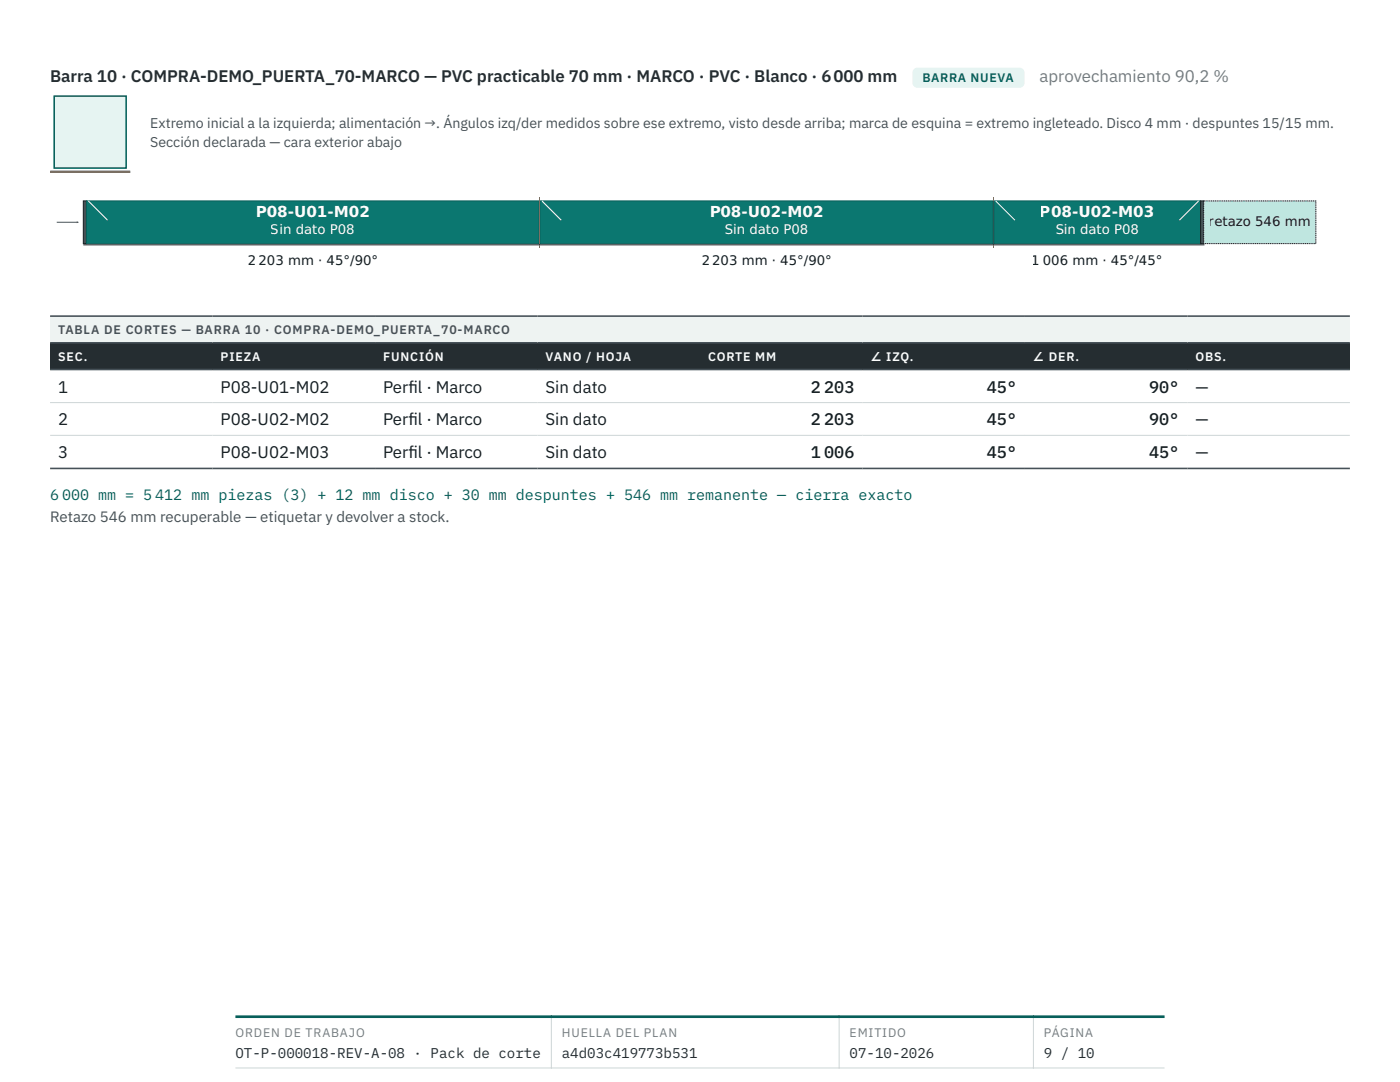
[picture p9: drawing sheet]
<svg xmlns="http://www.w3.org/2000/svg" width="279mm" height="216mm" viewBox="0 0 279 216" stroke-linecap="round" stroke-linejoin="round" font-family="sans-serif">
<defs><g id="words">
<text font-size="3.4" fill="#252d31" x="10" y="16.4">Barra 10 · COMPRA-DEMO_PUERTA_70-MARCO — PVC practicable 70 mm · MARCO · PVC · Blanco · 6 000 mm</text>
<text font-size="3.4" fill="#727d82" x="207.5" y="16.4">aprovechamiento 90,2 %</text>
<g font-size="3.4" fill="#161c1f">
<text x="11.6" y="78.3">1</text>
<text x="44" y="78.3">P08-U01-M02</text>
<text x="76.5" y="78.3">Perf</text>
<text x="81.5" y="78.3">il · Marco</text>
<text x="108.9" y="78.3">Sin dato</text>
<text x="161.8" y="78.3">2 203</text>
<text x="196.9" y="78.3">45°</text>
<text x="229.3" y="78.3">90°</text>
<text x="238.6" y="78.3">—</text>
<text x="11.6" y="84.9">2</text>
<text x="44" y="84.9">P08-U02-M02</text>
<text x="76.5" y="84.9">Perf</text>
<text x="81.5" y="84.9">il · Marco</text>
<text x="108.9" y="84.9">Sin dato</text>
<text x="161.8" y="84.9">2 203</text>
<text x="196.9" y="84.9">45°</text>
<text x="229.3" y="84.9">90°</text>
<text x="238.6" y="84.9">—</text>
<text x="11.6" y="91.4">3</text>
<text x="44" y="91.4">P08-U02-M03</text>
<text x="76.5" y="91.4">Perf</text>
<text x="81.5" y="91.4">il · Marco</text>
<text x="108.9" y="91.4">Sin dato</text>
<text x="161.8" y="91.4">1 006</text>
<text x="196.9" y="91.4">45°</text>
<text x="229.3" y="91.4">45°</text>
<text x="238.6" y="91.4">—</text>
</g>
<g font-size="3" fill="#fcfdfc">
<text x="51" y="43.3">P08-U01-M02</text>
<text x="141.5" y="43.3">P08-U02-M02</text>
<text x="207.5" y="43.3">P08-U02-M03</text>
</g>
<text font-size="3" fill="#075f5a" x="10" y="99.7">6 000 mm = 5 412 mm piezas (3) + 12 mm disco + 30 mm despuntes + 546 mm remanente — cierra exacto</text>
<text font-size="3" fill="#465158" x="10" y="104.2">Retazo 546 mm recuperable — etiquetar y devolver a stock.</text>
<g font-size="2.8" fill="#465158">
<text x="30" y="25.6">Extremo inicial a la izquierda; alimentación →. Ángulos izq/der medidos sobre ese extremo, visto desde arriba; marca de esquina = extremo ingleteado. Disco 4 mm · despuntes 15/15 mm.</text>
<text x="30" y="29.2">Sección declarada — cara exterior abajo</text>
</g>
<g font-size="2.8" fill="#252d31">
<text x="47" y="211">OT-P-000018-REV-A-08 · Pack de corte</text>
<text x="112.1" y="211">a4d03c419773b531</text>
<text x="169.6" y="211">07-10-2026</text>
<text x="208.3" y="211">9 / 10</text>
</g>
<g font-size="2.7" fill="#fcfdfc">
<text x="54.1" y="46.7">Sin dato P08</text>
<text x="144.6" y="46.7">Sin dato P08</text>
<text x="210.6" y="46.7">Sin dato P08</text>
</g>
<g font-size="2.7" fill="#161c1f">
<text x="241.3" y="45.1">retazo 546 mm</text>
<text x="49.4" y="52.9">2</text>
<text x="51.6" y="52.9">203 mm · 45°/90°</text>
<text x="139.9" y="52.9">2</text>
<text x="142.1" y="52.9">203 mm · 45°/90°</text>
<text x="205.9" y="52.9">1</text>
<text x="208.1" y="52.9">006 mm · 45°/45°</text>
</g>
<text font-size="2.5" fill="#075f5a" x="184.1" y="16.4">BARRA NUEVA</text>
<text font-size="2.5" fill="#465158" x="11.6" y="66.7">TABLA DE CORTES — BARRA 10 · COMPRA-DEMO_PUERTA_70-MARCO</text>
<g font-size="2.5" fill="#fcfdfc">
<text x="11.6" y="72">SEC.</text>
<text x="44" y="72">PIEZA</text>
<text x="76.5" y="72">FUNCIÓN</text>
<text x="108.9" y="72">VANO / HOJA</text>
<text x="141.3" y="72">CORTE MM</text>
<text x="173.7" y="72">∠ IZQ.</text>
<text x="206.1" y="72">∠ DER.</text>
<text x="238.6" y="72">OBS.</text>
</g>
<g font-size="2.5" fill="#727d82">
<text x="47" y="206.9">ORDEN DE TRABAJO</text>
<text x="112.1" y="206.9">HUELLA DEL PLAN</text>
<text x="169.6" y="206.9">EMITIDO</text>
<text x="208.3" y="206.9">PÁGINA</text>
</g>
</g></defs>
<path d="M182.1 13.5h22.4v4h-22.4z" fill="#e6f4f2"/>
<path d="M10 63.1h259.4v5.3h-259.4z" fill="#eef3f2"/>
<g fill="#252d31">
<path d="M10 68.4h32.4v5.3h-32.4z"/>
<path d="M42.4 68.4h32.5v5.3h-32.5z"/>
<path d="M74.9 68.4h32.4v5.3h-32.4z"/>
<path d="M107.3 68.4h32.4v5.3h-32.4z"/>
<path d="M139.7 68.4h32.4v5.3h-32.4z"/>
<path d="M172.1 68.4h32.5v5.3h-32.5z"/>
<path d="M204.5 68.4h32.5v5.3h-32.5z"/>
<path d="M237 68.4h32.4v5.3h-32.4z"/>
</g>
<path d="M10 80.3h259.4M10 86.9h259.4" fill="none" stroke="#cdd5d6" stroke-width=".2"/>
<path d="M10 63.1h259.4M10 68.4h259.4M10 73.7h259.4M10 93.5h259.4" fill="none" stroke="#465158" stroke-width=".32"/>
<path d="M10.8 19.2h14.4v14.3h-14.4z" fill="#e6f4f2" stroke="#075f5a" stroke-width=".31"/>
<path d="M10 34.4h16z" fill="#000" stroke="#b25e09" stroke-width=".62" stroke-linecap="butt"/>
<path d="M16.6 40.1h.6v8.5h-.6z" fill="#465158" stroke="#161c1f" stroke-width=".2"/>
<path d="M11.3 44.4h4.3z" fill="#000" stroke="#465158" stroke-width=".2"/>
<path d="M15.3 44.2l.4 .2-.4 .1z" fill="#465158"/>
<path d="M17.2 40.1h90.4v8.5h-90.4z" fill="#0b7770" stroke="#075f5a" stroke-width=".2"/>
<path d="M17.6 40.1l3.9 3.8z" fill="#000" stroke="#fcfdfc" stroke-width=".2"/>
<path d="M107.7 39.3v10.1" fill="none" stroke="#e56a32" stroke-width=".2"/>
<path d="M107.8 40.1h90.4v8.5h-90.4z" fill="#0b7770" stroke="#075f5a" stroke-width=".2"/>
<path d="M108.2 40.1l3.8 3.8z" fill="#000" stroke="#fcfdfc" stroke-width=".2"/>
<path d="M198.2 39.3v10.1" fill="none" stroke="#e56a32" stroke-width=".2"/>
<path d="M198.3 40.1h41.3v8.5h-41.3z" fill="#0b7770" stroke="#075f5a" stroke-width=".2"/>
<path d="M198.7 40.1l3.8 3.8zM239.2 40.1l-3.8 3.8z" fill="#000" stroke="#fcfdfc" stroke-width=".2"/>
<path d="M239.6 40.1h.6v8.5h-.6z" fill="#465158" stroke="#161c1f" stroke-width=".2"/>
<path d="M240.2 40.1h22.4v8.5h-22.4z" fill="#bfe6e0" stroke="#161c1f" stroke-width=".2" stroke-dasharray=".2 .1" stroke-linecap="butt"/>
<path d="M16.6 48.9h223.8z" fill="#000" stroke="#161c1f" stroke-width=".2"/>
<path d="M47 213.1h185.4M110 202.6v10.6M167.5 202.6v10.6M206.2 202.6v10.6" fill="none" stroke="#cdd5d6" stroke-width=".2"/>
<path d="M47 202.9h185.4" fill="none" stroke="#075f5a" stroke-width=".53"/>
<use href="#words"/>
</svg>
